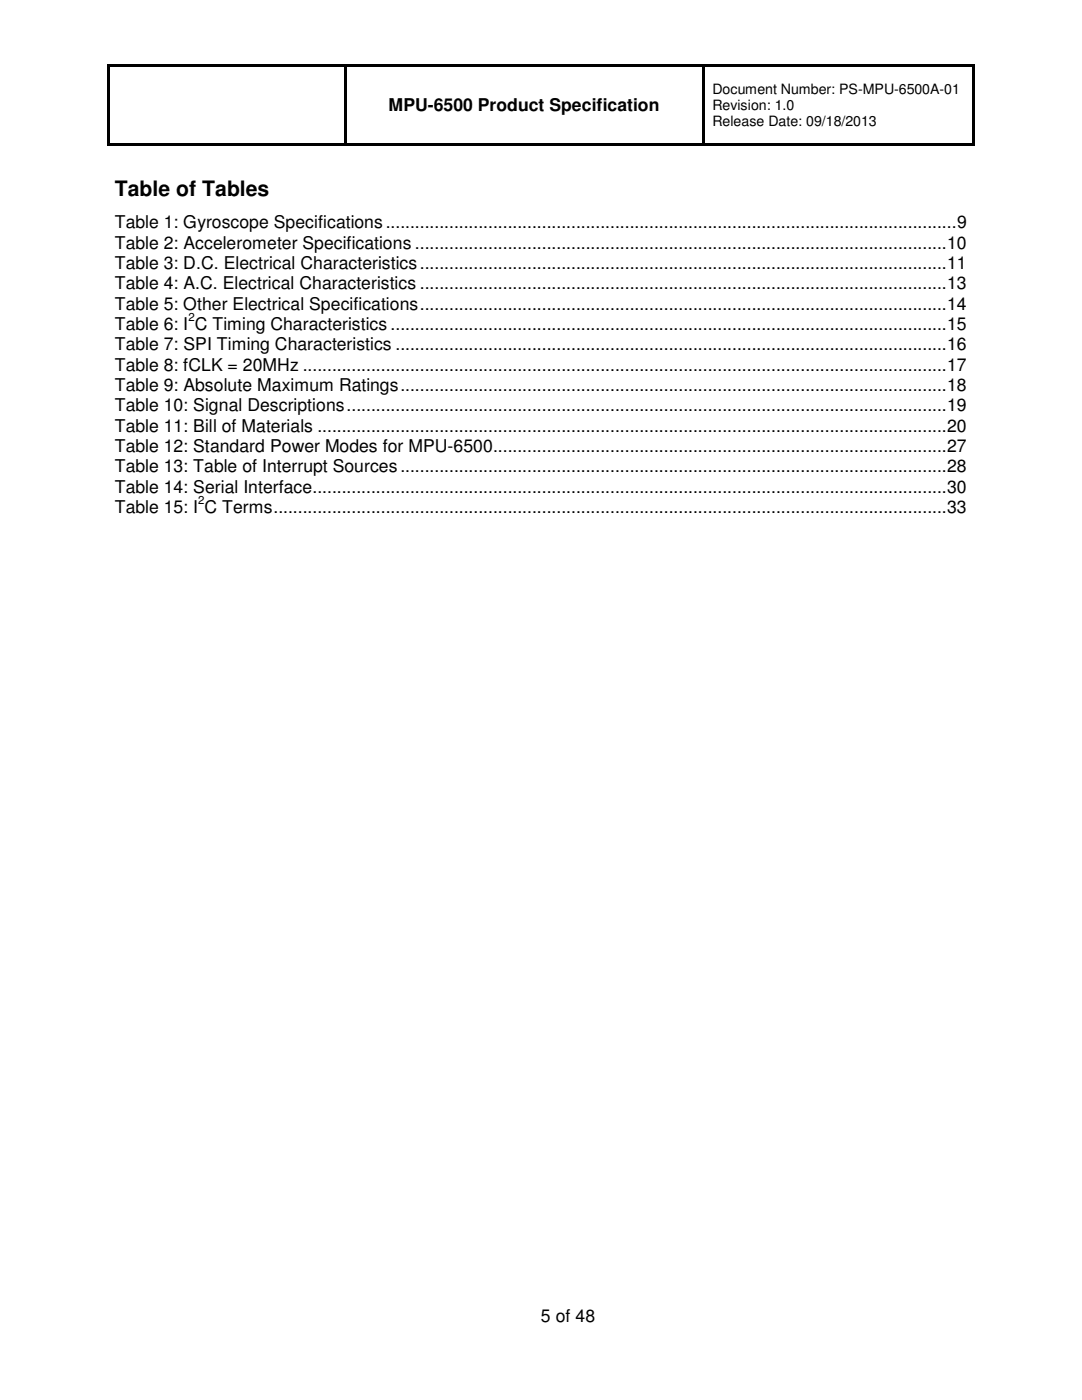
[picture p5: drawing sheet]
<svg xmlns="http://www.w3.org/2000/svg" width="216mm" height="279mm" viewBox="0 0 216 279" stroke-linecap="round" stroke-linejoin="round" font-family="sans-serif">
<defs><g id="words">
<text font-size="4.2" x="22.9" y="39.2">Table of Tables</text>
<g font-size="3.5">
<text x="77.5" y="22.1">MPU-6500 Product Specification</text>
<text x="22.9" y="45.6">Table 1: Gyroscope Specifications ..................................................................................................................... 9</text>
<text x="22.9" y="49.6">Table 2: Accelerometer Specifications ............................................................................................................. 10</text>
<text x="22.9" y="53.7">Table 3: D.C. Electrical Characteristics ............................................................................................................ 11</text>
<text x="22.9" y="57.7">Table 4: A.C. Electrical Characteristics ............................................................................................................ 13</text>
<text x="22.9" y="61.8">Table 5: Other Electrical Specifications ............................................................................................................ 14</text>
<text x="22.9" y="65.8">Table 6: I C Timing Characteristics .................................................................................................................. 15</text>
<text x="22.9" y="69.9">Table 7: SPI Timing Characteristics ................................................................................................................. 16</text>
<text x="22.9" y="74">Table 8: fCLK = 20MHz .................................................................................................................................... 17</text>
<text x="22.9" y="78">Table 9: Absolute Maximum Ratings ................................................................................................................ 18</text>
<text x="22.9" y="82.1">Table 10: Signal Descriptions ...........................................................................................................................19</text>
<text x="22.9" y="86.1">Table 11: Bill of Materials ................................................................................................................................. 20</text>
<text x="22.9" y="90.2">Table 12: Standard Power Modes for MPU-6500............................................................................................. 27</text>
<text x="22.9" y="94.2">Table 13: Table of Interrupt Sources ................................................................................................................ 28</text>
<text x="22.9" y="98.3">Table 14: Serial Interface .................................................................................................................................. 30</text>
<text x="22.9" y="102.4">Table 15: I C Terms .......................................................................................................................................... 33</text>
<text x="107.9" y="263.8">5 of 48</text>
</g>
<g font-size="2.8">
<text x="142.2" y="18.7">Document Number: PS-MPU-6500A-01</text>
<text x="142.2" y="21.9">Revision: 1.0</text>
<text x="142.2" y="25.1">Release Date: 09/18/2013</text>
</g>
<g font-size="2.3">
<text x="37.6" y="64.1">2</text>
<text x="39.5" y="100.6">2</text>
</g>
</g></defs>
<g fill="#000">
<path d="M21.5 12.7h.5v.6h-.5zM22 12.7h46.7v.6h-46.7zM68.7 13.3h.5zM68.7 12.7h.5v.6h-.5zM69.2 12.7h70.8v.6h-70.8zM140 13.3h.5zM140 12.7h.5v.6h-.5zM140.5 12.7h53.5v.6h-53.5zM194 12.7h.5v.6h-.5zM21.5 13.3h.5v15.3h-.5zM21.5 28.6h.5v.5h-.5zM22 28.6h46.7v.5h-46.7z"/>
<path d="M68.7 13.3h.5v15.3h-.5zM68.7 28.6h.5v.5h-.5zM69.2 28.6h70.8v.5h-70.8zM140 13.3h.5v15.3h-.5zM140 28.6h.5v.5h-.5zM140.5 28.6h53.5v.5h-53.5zM194 13.3h.5v15.3h-.5zM194 28.6h.5v.5h-.5z"/>
</g>
<use href="#words"/>
</svg>
